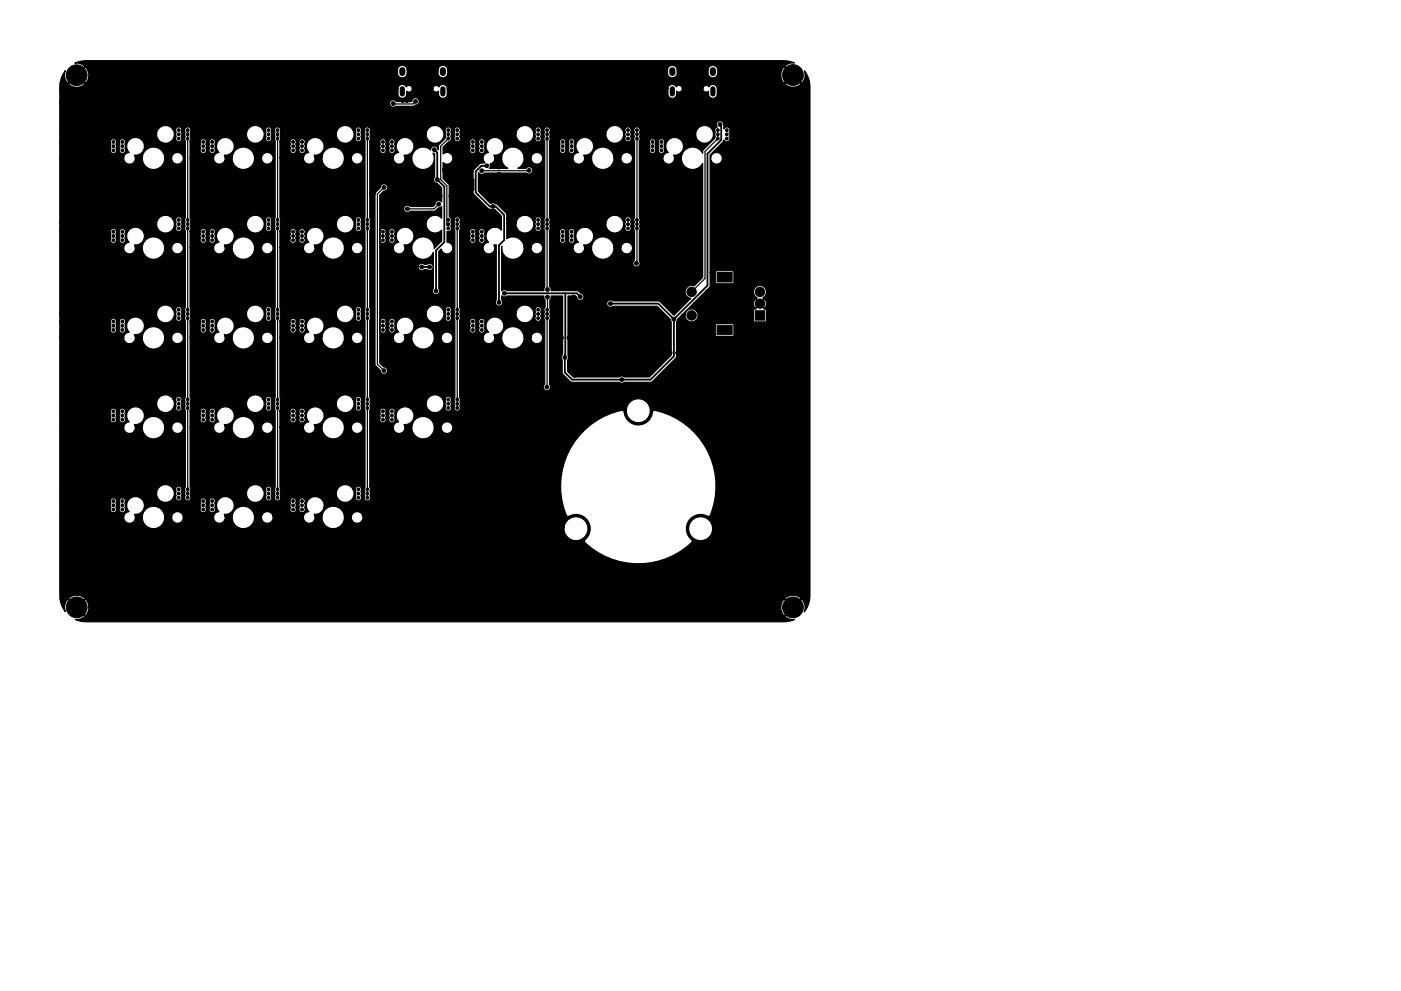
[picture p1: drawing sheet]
<svg xmlns="http://www.w3.org/2000/svg" width="297mm" height="210mm" viewBox="0 0 297 210" stroke-linecap="round" stroke-linejoin="round" font-family="sans-serif">
<g fill="#000" stroke="#000" stroke-width=".21">
<path d="M98 38h2.4v2.3h-2.4zM152 57.8h3.2v2h-3.2zM152 69h3.2v2h-3.2zM160.1 65.9h2v2h-2z"/>
<circle cx="16.3" cy="16" r="2.2"/>
<circle cx="81.7" cy="16.8" r=".4"/>
<circle cx="83.2" cy="16.8" r=".4"/>
<circle cx="138.9" cy="16.8" r=".4"/>
<circle cx="140.5" cy="16.8" r=".4"/>
<circle cx="168.1" cy="15.9" r="2.2"/>
<circle cx="24" cy="31" r=".3"/>
<circle cx="24" cy="30.1" r=".3"/>
<circle cx="24" cy="31.9" r=".3"/>
<circle cx="25.9" cy="31" r=".3"/>
<circle cx="25.9" cy="30.1" r=".3"/>
<circle cx="25.9" cy="31.9" r=".3"/>
<circle cx="37.9" cy="27.6" r=".3"/>
<circle cx="37.9" cy="28.5" r=".3"/>
<circle cx="37.9" cy="29.4" r=".3"/>
<circle cx="39.8" cy="27.6" r=".3"/>
<circle cx="39.8" cy="28.5" r=".3"/>
<circle cx="39.8" cy="29.4" r=".3"/>
<circle cx="43.1" cy="31" r=".3"/>
<circle cx="43.1" cy="30.1" r=".3"/>
<circle cx="43.1" cy="31.9" r=".3"/>
<circle cx="45" cy="31" r=".3"/>
<circle cx="45" cy="30.1" r=".3"/>
<circle cx="45" cy="31.9" r=".3"/>
<circle cx="56.9" cy="27.6" r=".3"/>
<circle cx="56.9" cy="28.5" r=".3"/>
<circle cx="56.9" cy="29.4" r=".3"/>
<circle cx="58.8" cy="27.6" r=".3"/>
<circle cx="58.8" cy="28.5" r=".3"/>
<circle cx="58.8" cy="29.4" r=".3"/>
<circle cx="62.1" cy="31" r=".3"/>
<circle cx="62.1" cy="30.1" r=".3"/>
<circle cx="62.1" cy="31.9" r=".3"/>
<circle cx="64" cy="31" r=".3"/>
<circle cx="64" cy="30.1" r=".3"/>
<circle cx="64" cy="31.9" r=".3"/>
<circle cx="76" cy="27.6" r=".3"/>
<circle cx="76" cy="28.5" r=".3"/>
<circle cx="76" cy="29.4" r=".3"/>
<circle cx="77.9" cy="27.6" r=".3"/>
<circle cx="77.9" cy="28.5" r=".3"/>
<circle cx="77.9" cy="29.4" r=".3"/>
<circle cx="80.7" cy="20.8" r=".4"/>
<circle cx="81.2" cy="31" r=".3"/>
<circle cx="81.2" cy="30.1" r=".3"/>
<circle cx="81.2" cy="31.9" r=".3"/>
<circle cx="81.4" cy="39.8" r=".4"/>
<circle cx="83.1" cy="31" r=".3"/>
<circle cx="83.1" cy="30.1" r=".3"/>
<circle cx="83.1" cy="31.9" r=".3"/>
<circle cx="83.4" cy="22" r=".4"/>
<circle cx="85.4" cy="21.3" r=".4"/>
<circle cx="86.3" cy="21.3" r=".4"/>
<circle cx="88.1" cy="21.5" r=".4"/>
<circle cx="89.6" cy="22" r=".4"/>
<circle cx="92.1" cy="31.7" r=".4"/>
<circle cx="92.7" cy="38.1" r=".4"/>
<circle cx="92.9" cy="21.3" r=".4"/>
<circle cx="93.1" cy="24.5" r=".4"/>
<circle cx="94.2" cy="35.9" r=".4"/>
<circle cx="95" cy="27.6" r=".3"/>
<circle cx="95" cy="28.5" r=".3"/>
<circle cx="95" cy="29.4" r=".3"/>
<circle cx="96.9" cy="27.6" r=".3"/>
<circle cx="96.9" cy="28.5" r=".3"/>
<circle cx="96.9" cy="29.4" r=".3"/>
<circle cx="98.2" cy="39.1" r=".25"/>
<circle cx="98.2" cy="38.1" r=".25"/>
<circle cx="99.2" cy="39.1" r=".25"/>
<circle cx="99.2" cy="38.1" r=".25"/>
<circle cx="100.2" cy="39.1" r=".25"/>
<circle cx="100.2" cy="38.1" r=".25"/>
<circle cx="100.2" cy="31" r=".3"/>
<circle cx="100.2" cy="30.1" r=".3"/>
<circle cx="100.2" cy="31.9" r=".3"/>
<circle cx="101.1" cy="33.4" r=".4"/>
<circle cx="102.1" cy="36.2" r=".4"/>
<circle cx="102.1" cy="31" r=".3"/>
<circle cx="102.1" cy="30.1" r=".3"/>
<circle cx="102.1" cy="31.9" r=".3"/>
<circle cx="103.2" cy="35.2" r=".4"/>
<circle cx="105.8" cy="35.4" r=".4"/>
<circle cx="105.8" cy="37" r=".4"/>
<circle cx="106.6" cy="39.7" r=".4"/>
<circle cx="106.6" cy="38.9" r=".4"/>
<circle cx="112.2" cy="36.2" r=".4"/>
<circle cx="114.1" cy="27.6" r=".3"/>
<circle cx="114.1" cy="28.5" r=".3"/>
<circle cx="114.1" cy="29.4" r=".3"/>
<circle cx="116" cy="27.6" r=".3"/>
<circle cx="116" cy="28.5" r=".3"/>
<circle cx="116" cy="29.4" r=".3"/>
<circle cx="119.3" cy="31" r=".3"/>
<circle cx="119.3" cy="30.1" r=".3"/>
<circle cx="119.3" cy="31.9" r=".3"/>
<circle cx="121.2" cy="31" r=".3"/>
<circle cx="121.2" cy="30.1" r=".3"/>
<circle cx="121.2" cy="31.9" r=".3"/>
<circle cx="133.1" cy="27.6" r=".3"/>
<circle cx="133.1" cy="28.5" r=".3"/>
<circle cx="133.1" cy="29.4" r=".3"/>
<circle cx="135" cy="27.6" r=".3"/>
<circle cx="135" cy="28.5" r=".3"/>
<circle cx="135" cy="29.4" r=".3"/>
<circle cx="138.3" cy="31" r=".3"/>
<circle cx="138.3" cy="30.1" r=".3"/>
<circle cx="138.3" cy="31.9" r=".3"/>
<circle cx="140.2" cy="31" r=".3"/>
<circle cx="140.2" cy="30.1" r=".3"/>
<circle cx="140.2" cy="31.9" r=".3"/>
<circle cx="143.6" cy="21.5" r=".4"/>
<circle cx="146.9" cy="22" r=".4"/>
<circle cx="150.1" cy="21.3" r=".4"/>
<circle cx="152.2" cy="27.6" r=".3"/>
<circle cx="152.2" cy="28.5" r=".3"/>
<circle cx="152.2" cy="29.4" r=".3"/>
<circle cx="152.7" cy="26.4" r=".4"/>
<circle cx="154.1" cy="27.6" r=".3"/>
<circle cx="154.1" cy="28.5" r=".3"/>
<circle cx="154.1" cy="29.4" r=".3"/>
<circle cx="154.3" cy="20.4" r=".4"/>
<circle cx="24" cy="50.1" r=".3"/>
<circle cx="24" cy="49.2" r=".3"/>
<circle cx="24" cy="51" r=".3"/>
<circle cx="25.9" cy="50.1" r=".3"/>
<circle cx="25.9" cy="49.2" r=".3"/>
<circle cx="25.9" cy="51" r=".3"/>
<circle cx="37.9" cy="46.7" r=".3"/>
<circle cx="37.9" cy="47.6" r=".3"/>
<circle cx="37.9" cy="48.5" r=".3"/>
<circle cx="39.8" cy="46.7" r=".3"/>
<circle cx="39.8" cy="47.6" r=".3"/>
<circle cx="39.8" cy="48.5" r=".3"/>
<circle cx="43.1" cy="50.1" r=".3"/>
<circle cx="43.1" cy="49.2" r=".3"/>
<circle cx="43.1" cy="51" r=".3"/>
<circle cx="45" cy="50.1" r=".3"/>
<circle cx="45" cy="49.2" r=".3"/>
<circle cx="45" cy="51" r=".3"/>
<circle cx="56.9" cy="46.7" r=".3"/>
<circle cx="56.9" cy="47.6" r=".3"/>
<circle cx="56.9" cy="48.5" r=".3"/>
<circle cx="58.8" cy="46.7" r=".3"/>
<circle cx="58.8" cy="47.6" r=".3"/>
<circle cx="58.8" cy="48.5" r=".3"/>
<circle cx="62.1" cy="50.1" r=".3"/>
<circle cx="62.1" cy="49.2" r=".3"/>
<circle cx="62.1" cy="51" r=".3"/>
<circle cx="64" cy="50.1" r=".3"/>
<circle cx="64" cy="49.2" r=".3"/>
<circle cx="64" cy="51" r=".3"/>
<circle cx="76" cy="46.7" r=".3"/>
<circle cx="76" cy="47.6" r=".3"/>
<circle cx="76" cy="48.5" r=".3"/>
<circle cx="77.9" cy="46.7" r=".3"/>
<circle cx="77.9" cy="47.6" r=".3"/>
<circle cx="77.9" cy="48.5" r=".3"/>
<circle cx="81.2" cy="50.1" r=".3"/>
<circle cx="81.2" cy="49.2" r=".3"/>
<circle cx="81.2" cy="51" r=".3"/>
<circle cx="83.1" cy="50.1" r=".3"/>
<circle cx="83.1" cy="49.2" r=".3"/>
<circle cx="83.1" cy="51" r=".3"/>
<circle cx="86.4" cy="44.3" r=".4"/>
<circle cx="88.1" cy="41.5" r=".4"/>
<circle cx="89.4" cy="56.6" r=".4"/>
<circle cx="91.1" cy="56.6" r=".4"/>
<circle cx="91.2" cy="45.2" r=".4"/>
<circle cx="93" cy="43.3" r=".4"/>
<circle cx="93.3" cy="41.6" r=".4"/>
<circle cx="95" cy="46.7" r=".3"/>
<circle cx="95" cy="47.6" r=".3"/>
<circle cx="95" cy="48.5" r=".3"/>
<circle cx="95.5" cy="58.3" r=".4"/>
<circle cx="95.6" cy="41.6" r=".4"/>
<circle cx="96.9" cy="46.7" r=".3"/>
<circle cx="96.9" cy="47.6" r=".3"/>
<circle cx="96.9" cy="48.5" r=".3"/>
<circle cx="97.4" cy="45.7" r=".4"/>
<circle cx="98.2" cy="40.1" r=".25"/>
<circle cx="99.2" cy="40.1" r=".25"/>
<circle cx="100.2" cy="40.1" r=".25"/>
<circle cx="100.2" cy="50.1" r=".3"/>
<circle cx="100.2" cy="49.2" r=".3"/>
<circle cx="100.2" cy="51" r=".3"/>
<circle cx="102.1" cy="50.1" r=".3"/>
<circle cx="102.1" cy="49.2" r=".3"/>
<circle cx="102.1" cy="51" r=".3"/>
<circle cx="104.5" cy="43.8" r=".4"/>
<circle cx="104.5" cy="44.8" r=".4"/>
<circle cx="105.9" cy="46.5" r=".4"/>
<circle cx="107.8" cy="46.5" r=".4"/>
<circle cx="114.1" cy="46.7" r=".3"/>
<circle cx="114.1" cy="47.6" r=".3"/>
<circle cx="114.1" cy="48.5" r=".3"/>
<circle cx="116" cy="46.7" r=".3"/>
<circle cx="116" cy="47.6" r=".3"/>
<circle cx="116" cy="48.5" r=".3"/>
<circle cx="119.3" cy="50.1" r=".3"/>
<circle cx="119.3" cy="49.2" r=".3"/>
<circle cx="119.3" cy="51" r=".3"/>
<circle cx="121.2" cy="50.1" r=".3"/>
<circle cx="121.2" cy="49.2" r=".3"/>
<circle cx="121.2" cy="51" r=".3"/>
<circle cx="133.1" cy="46.7" r=".3"/>
<circle cx="133.1" cy="47.6" r=".3"/>
<circle cx="133.1" cy="48.5" r=".3"/>
<circle cx="134.9" cy="55.9" r=".4"/>
<circle cx="135" cy="46.7" r=".3"/>
<circle cx="135" cy="47.6" r=".3"/>
<circle cx="135" cy="48.5" r=".3"/>
<circle cx="24" cy="69.1" r=".3"/>
<circle cx="24" cy="68.2" r=".3"/>
<circle cx="24" cy="70" r=".3"/>
<circle cx="25.9" cy="69.1" r=".3"/>
<circle cx="25.9" cy="68.2" r=".3"/>
<circle cx="25.9" cy="70" r=".3"/>
<circle cx="37.9" cy="65.7" r=".3"/>
<circle cx="37.9" cy="66.6" r=".3"/>
<circle cx="37.9" cy="67.5" r=".3"/>
<circle cx="39.8" cy="65.7" r=".3"/>
<circle cx="39.8" cy="66.6" r=".3"/>
<circle cx="39.8" cy="67.5" r=".3"/>
<circle cx="43.1" cy="69.1" r=".3"/>
<circle cx="43.1" cy="68.2" r=".3"/>
<circle cx="43.1" cy="70" r=".3"/>
<circle cx="45" cy="69.1" r=".3"/>
<circle cx="45" cy="68.2" r=".3"/>
<circle cx="45" cy="70" r=".3"/>
<circle cx="56.9" cy="65.7" r=".3"/>
<circle cx="56.9" cy="66.6" r=".3"/>
<circle cx="56.9" cy="67.5" r=".3"/>
<circle cx="58.8" cy="65.7" r=".3"/>
<circle cx="58.8" cy="66.6" r=".3"/>
<circle cx="58.8" cy="67.5" r=".3"/>
<circle cx="62.1" cy="69.1" r=".3"/>
<circle cx="62.1" cy="68.2" r=".3"/>
<circle cx="62.1" cy="70" r=".3"/>
<circle cx="64" cy="69.1" r=".3"/>
<circle cx="64" cy="68.2" r=".3"/>
<circle cx="64" cy="70" r=".3"/>
<circle cx="76" cy="65.7" r=".3"/>
<circle cx="76" cy="66.6" r=".3"/>
<circle cx="76" cy="67.5" r=".3"/>
<circle cx="77.9" cy="65.7" r=".3"/>
<circle cx="77.9" cy="66.6" r=".3"/>
<circle cx="77.9" cy="67.5" r=".3"/>
<circle cx="81.2" cy="69.1" r=".3"/>
<circle cx="81.2" cy="68.2" r=".3"/>
<circle cx="81.2" cy="70" r=".3"/>
<circle cx="81.4" cy="78.6" r=".4"/>
<circle cx="83.1" cy="69.1" r=".3"/>
<circle cx="83.1" cy="68.2" r=".3"/>
<circle cx="83.1" cy="70" r=".3"/>
<circle cx="92.5" cy="61.7" r=".4"/>
<circle cx="95" cy="65.7" r=".3"/>
<circle cx="95" cy="66.6" r=".3"/>
<circle cx="95" cy="67.5" r=".3"/>
<circle cx="96.9" cy="65.7" r=".3"/>
<circle cx="96.9" cy="66.6" r=".3"/>
<circle cx="96.9" cy="67.5" r=".3"/>
<circle cx="98.4" cy="62.2" r=".4"/>
<circle cx="100.2" cy="69.1" r=".3"/>
<circle cx="100.2" cy="68.2" r=".3"/>
<circle cx="100.2" cy="70" r=".3"/>
<circle cx="102.1" cy="69.1" r=".3"/>
<circle cx="102.1" cy="68.2" r=".3"/>
<circle cx="102.1" cy="70" r=".3"/>
<circle cx="105.8" cy="64.2" r=".4"/>
<circle cx="106.9" cy="62.2" r=".4"/>
<circle cx="108.3" cy="63.4" r=".4"/>
<circle cx="108.3" cy="61.1" r=".4"/>
<circle cx="114.1" cy="65.7" r=".3"/>
<circle cx="114.1" cy="66.6" r=".3"/>
<circle cx="114.1" cy="67.5" r=".3"/>
<circle cx="116" cy="65.7" r=".3"/>
<circle cx="116" cy="66.6" r=".3"/>
<circle cx="116" cy="67.5" r=".3"/>
<circle cx="116.1" cy="61.4" r=".4"/>
<circle cx="116.1" cy="63" r=".4"/>
<circle cx="119.1" cy="71.7" r=".4"/>
<circle cx="119.8" cy="75.8" r=".4"/>
<circle cx="120.6" cy="71.7" r=".4"/>
<circle cx="121" cy="78.3" r=".4"/>
<circle cx="121.6" cy="63" r=".4"/>
<circle cx="121.9" cy="79.6" r=".4"/>
<circle cx="123" cy="63" r=".4"/>
<circle cx="129.4" cy="64.4" r=".4"/>
<circle cx="131.4" cy="62.1" r=".4"/>
<circle cx="134.6" cy="79.4" r=".4"/>
<circle cx="136.6" cy="71.9" r=".4"/>
<circle cx="139.2" cy="69.2" r=".4"/>
<circle cx="140.4" cy="76" r=".4"/>
<circle cx="140.6" cy="74.2" r=".4"/>
<circle cx="141" cy="69.5" r=".4"/>
<circle cx="142.1" cy="74.9" r=".4"/>
<circle cx="142.9" cy="67.7" r=".4"/>
<circle cx="143.7" cy="74.9" r=".4"/>
<circle cx="146.6" cy="66.9" r="1"/>
<circle cx="146.6" cy="61.9" r="1"/>
<circle cx="161.1" cy="61.9" r="1"/>
<circle cx="161.1" cy="64.4" r="1"/>
<circle cx="24" cy="88.2" r=".3"/>
<circle cx="24" cy="87.3" r=".3"/>
<circle cx="24" cy="89.1" r=".3"/>
<circle cx="25.9" cy="88.2" r=".3"/>
<circle cx="25.9" cy="87.3" r=".3"/>
<circle cx="25.9" cy="89.1" r=".3"/>
<circle cx="37.9" cy="84.8" r=".3"/>
<circle cx="37.9" cy="85.7" r=".3"/>
<circle cx="37.9" cy="86.6" r=".3"/>
<circle cx="39.8" cy="84.8" r=".3"/>
<circle cx="39.8" cy="85.7" r=".3"/>
<circle cx="39.8" cy="86.6" r=".3"/>
<circle cx="43.1" cy="88.2" r=".3"/>
<circle cx="43.1" cy="87.3" r=".3"/>
<circle cx="43.1" cy="89.1" r=".3"/>
<circle cx="45" cy="88.2" r=".3"/>
<circle cx="45" cy="87.3" r=".3"/>
<circle cx="45" cy="89.1" r=".3"/>
<circle cx="56.9" cy="84.8" r=".3"/>
<circle cx="56.9" cy="85.7" r=".3"/>
<circle cx="56.9" cy="86.6" r=".3"/>
<circle cx="58.8" cy="84.8" r=".3"/>
<circle cx="58.8" cy="85.7" r=".3"/>
<circle cx="58.8" cy="86.6" r=".3"/>
<circle cx="62.1" cy="88.2" r=".3"/>
<circle cx="62.1" cy="87.3" r=".3"/>
<circle cx="62.1" cy="89.1" r=".3"/>
<circle cx="64" cy="88.2" r=".3"/>
<circle cx="64" cy="87.3" r=".3"/>
<circle cx="64" cy="89.1" r=".3"/>
<circle cx="76" cy="84.8" r=".3"/>
<circle cx="76" cy="85.7" r=".3"/>
<circle cx="76" cy="86.6" r=".3"/>
<circle cx="77.9" cy="84.8" r=".3"/>
<circle cx="77.9" cy="85.7" r=".3"/>
<circle cx="77.9" cy="86.6" r=".3"/>
<circle cx="81.2" cy="88.2" r=".3"/>
<circle cx="81.2" cy="87.3" r=".3"/>
<circle cx="81.2" cy="89.1" r=".3"/>
<circle cx="83.1" cy="88.2" r=".3"/>
<circle cx="83.1" cy="87.3" r=".3"/>
<circle cx="83.1" cy="89.1" r=".3"/>
<circle cx="95" cy="84.8" r=".3"/>
<circle cx="95" cy="85.7" r=".3"/>
<circle cx="95" cy="86.6" r=".3"/>
<circle cx="96.9" cy="84.8" r=".3"/>
<circle cx="96.9" cy="85.7" r=".3"/>
<circle cx="96.9" cy="86.6" r=".3"/>
<circle cx="116" cy="82.1" r=".4"/>
<circle cx="131.8" cy="80.5" r=".4"/>
<circle cx="24" cy="107.2" r=".3"/>
<circle cx="24" cy="106.3" r=".3"/>
<circle cx="24" cy="108.1" r=".3"/>
<circle cx="25.9" cy="107.2" r=".3"/>
<circle cx="25.9" cy="106.3" r=".3"/>
<circle cx="25.9" cy="108.1" r=".3"/>
<circle cx="37.9" cy="103.8" r=".3"/>
<circle cx="37.9" cy="104.7" r=".3"/>
<circle cx="37.9" cy="105.6" r=".3"/>
<circle cx="39.8" cy="103.8" r=".3"/>
<circle cx="39.8" cy="104.7" r=".3"/>
<circle cx="39.8" cy="105.6" r=".3"/>
<circle cx="43.1" cy="107.2" r=".3"/>
<circle cx="43.1" cy="106.3" r=".3"/>
<circle cx="43.1" cy="108.1" r=".3"/>
<circle cx="45" cy="107.2" r=".3"/>
<circle cx="45" cy="106.3" r=".3"/>
<circle cx="45" cy="108.1" r=".3"/>
<circle cx="56.9" cy="103.8" r=".3"/>
<circle cx="56.9" cy="104.7" r=".3"/>
<circle cx="56.9" cy="105.6" r=".3"/>
<circle cx="58.8" cy="103.8" r=".3"/>
<circle cx="58.8" cy="104.7" r=".3"/>
<circle cx="58.8" cy="105.6" r=".3"/>
<circle cx="62.1" cy="107.2" r=".3"/>
<circle cx="62.1" cy="106.3" r=".3"/>
<circle cx="62.1" cy="108.1" r=".3"/>
<circle cx="64" cy="107.2" r=".3"/>
<circle cx="64" cy="106.3" r=".3"/>
<circle cx="64" cy="108.1" r=".3"/>
<circle cx="76" cy="103.8" r=".3"/>
<circle cx="76" cy="104.7" r=".3"/>
<circle cx="76" cy="105.6" r=".3"/>
<circle cx="77.9" cy="103.8" r=".3"/>
<circle cx="77.9" cy="104.7" r=".3"/>
<circle cx="77.9" cy="105.6" r=".3"/>
<circle cx="16.3" cy="128.9" r="2.2"/>
<circle cx="168.1" cy="128.9" r="2.2"/>
</g>
<path d="M85.3 18.8v1.1M93.9 18.8v1.1M142.5 18.8v1.1M151.1 18.8v1.1" fill="none" stroke="#000" stroke-width="1.1"/>
<path d="M85.3 14.9v.6M93.9 14.9v.6M142.5 14.9v.6M151.1 14.9v.6" fill="none" stroke="#000" stroke-width="1.3"/>
<g fill="none" stroke="#000" stroke-width=".25">
<path d="M39.8 27.6v78M58.8 27.6v78M77.9 27.6v78M81.4 39.8l-1.4 1.4v36l1.4 1.4M88.1 21.5l-.5 .6-4.2-.1M95 27.6v1.8l-1.6 1.6v7.1l1.3 1.3v8.3l.3 .3v.5M112.2 36.2h-10.1M116 27.6l.1 33.8M135 27.5l-.1 28.4M152.2 27.6v1.8l-2.7 2.7v27l-2.9 2.8M93 43.3l-1 1h-5.6M96.9 46.7v39.9"/>
<path d="M116.1 63l-.1 19.1M116 82.1h.1"/>
</g>
<path d="M92.1 31.7l.6 .7v5.7l1.5 1.5v11.8l-1.7 1.7v8.6M103.2 35.2h-1.1l-1.2 1.2v4.4l2.9 3h1.3l1.8 1.8v5.3l-1.1 1.1v12.2M152.7 26.4l.2 .3v3l-2.9 2.9v28l-7.1 7.1M89.4 56.6h1.7M106.9 62.2h15.4l.7 .8M119.8 62.2v16.8l1.5 1.5h16.6l5-4.9v-7.9M129.4 64.4h10.2l3.3 3.3" fill="none" stroke="#000" stroke-width=".38"/>
<path d="M13.9 15a2.32 2.32 0 0 0 .6 2.7l1.8-1.7 1.7 1.7h148.4l.2 .3a2.39 2.39 0 0 0 3.3-.3l-1.8-1.8-1.7 1.8h-148.3l.2-.2a2.54 2.54 0 0 0 .3-2.7h65.7v.7a1.03 1.03 0 0 0 1 1 1.03 1.03 0 0 0 1-1v-.7h6.6v.9a1.03 1.03 0 0 0 1.1 .8 1.03 1.03 0 0 0 .9-1v-.7h46.6v.9a1.03 1.03 0 0 0 1.1 .8 1.03 1.03 0 0 0 1-1v-.7h6.5v.9a1.03 1.03 0 0 0 1 .8 1.03 1.03 0 0 0 1-.7h13.4l.1 .5a1.74 1.74 0 0 0 .8 1.4l1.7-1.8-1.7-1.7a2.02 2.02 0 0 0-.9 1.6h-13.4l.1-1a1.03 1.03 0 0 0-1.1-.9 1.03 1.03 0 0 0-1 .9h-6.5v-.1a1.03 1.03 0 0 0-1.1-.8 1.03 1.03 0 0 0-1 .9h-46.6v-.1a1.03 1.03 0 0 0-1.1-.8 1.03 1.03 0 0 0-.9 .9h-6.6v-.1a1.03 1.03 0 0 0-1.1-.8 1.03 1.03 0 0 0-.9 .9h-65.7l-.6-.6-1.8 1.7 1.8-1.7a2.12 2.12 0 0 0-2.1-.8l.9-.3 1.4-.2h148l.9 .1 1.3 .4h-.7a1.74 1.74 0 0 0-1.3 .8l3.5 3.5 .3-.3a2.59 2.59 0 0 0 .4-2.4 5.3 5.3 0 0 1 1.1 3.4l-.1 108.9a5.4 5.4 0 0 1-1.1 2.5 2.32 2.32 0 0 0-.6-2.7l-3.5 3.5 .2 .4a2.56 2.56 0 0 0 1.9 .4l-.9 .3-1.4 .2h-148l-.9-.1-1.3-.4h.7a1.74 1.74 0 0 0 1.3-.8l-1.7-1.7 1.7 1.7a2.03 2.03 0 0 0 .8-1.8h146.7l.1 .5a1.74 1.74 0 0 0 .8 1.3l1.7-1.7-1.7-1.8a2.02 2.02 0 0 0-.9 1.7h-146.7v-.3a1.74 1.74 0 0 0-.8-1.4l-1.7 1.8-1.8-1.8-.3 .2a2.59 2.59 0 0 0-.4 2.4 5.1 5.1 0 0 1-1.1-2.6h1.8l1.8 1.8 1.7-1.8h148.4l1.7 1.8 1.8-1.8a2.3 2.3 0 0 0-3.5 0h-148.4l-.2-.3a2.39 2.39 0 0 0-3.3 .3h-1.8v-.2v-17.2h13.5v.2a1.23 1.23 0 0 0 1.4 1.1 1.23 1.23 0 0 0 1.1-1.4h1.5v.4a2.38 2.38 0 0 0 2.5 2.2 2.38 2.38 0 0 0 2.2-2.5h1.5v.2a1.23 1.23 0 0 0 1.3 1.1 1.23 1.23 0 0 0 1.2-1.3h6.4v.2a1.23 1.23 0 0 0 1.4 1.1 1.23 1.23 0 0 0 1-1.4h1.5v.4a2.38 2.38 0 0 0 2.6 2.2 2.38 2.38 0 0 0 2.2-2.5h1.4v.2a1.23 1.23 0 0 0 1.4 1.1 1.23 1.23 0 0 0 1.1-1.3h6.4v.2a1.23 1.23 0 0 0 1.4 1.1 1.23 1.23 0 0 0 1.1-1.4h1.5v.4a2.37 2.37 0 0 0 3.4 1.9h47.9v.5a2.55 2.55 0 0 0 3.9 1.9 2.55 2.55 0 0 0 0-4.3 2.55 2.55 0 0 0-3.9 1.9h-47.8a2.35 2.35 0 0 0 1.2-2.2h1.5v.2a1.23 1.23 0 0 0 1.9 .9 1.23 1.23 0 0 0 0-2.1 1.23 1.23 0 0 0-1.9 1h-1.5v-.1a2.38 2.38 0 0 0-2.4-2.2 2.38 2.38 0 0 0-2.3 2.2h-1.5l-.2-.5a1.88 1.88 0 0 0 2.1-2.2 1.88 1.88 0 0 0-2.7-1.3 1.88 1.88 0 0 0-.5 3 1.22 1.22 0 0 0-1.2 1.1h-6.4v-.3a1.23 1.23 0 0 0-1.3-.8 1.23 1.23 0 0 0-1.2 1.1h-1.4v-.1a2.38 2.38 0 0 0-2.4-2.2 2.38 2.38 0 0 0-2.4 2.2h-1.5l-.2-.5a1.88 1.88 0 0 0 2.1-2.2 1.88 1.88 0 0 0-2.7-1.3 1.88 1.88 0 0 0-.5 3 1.22 1.22 0 0 0-1.1 1.1h-6.4l-.1-.3a1.23 1.23 0 0 0-1.3-.8 1.23 1.23 0 0 0-1.1 1.1h-1.5v-.1a2.38 2.38 0 0 0-2.4-2.2 2.38 2.38 0 0 0-2.3 2.2h-1.5l-.2-.5a1.88 1.88 0 0 0 2.1-2.2 1.88 1.88 0 0 0-2.7-1.3 1.88 1.88 0 0 0-.5 3 1.22 1.22 0 0 0-1.2 1.1h-13.5v-3.5h10.7v.2a.52 .52 0 0 1 0 .7l.1 .5a.69 .69 0 0 0 .1 1 .69 .69 0 0 0 .9 0 .69 .69 0 0 0 .1-1 .68 .68 0 0 0 0-.8l.1-.6h.6l.1 .6a.68 .68 0 0 0 0 .9 .69 .69 0 0 0 .1 .9 .69 .69 0 0 0 .9 0 .69 .69 0 0 0 .1-1 .68 .68 0 0 0 0-.8 .68 .68 0 0 0-.3-1.1 .68 .68 0 0 0-.9 .5h-.6v-.1a.68 .68 0 0 0-.7-.5 .68 .68 0 0 0-.6 .6h-10.7v-1.7h20.5v.4a1.88 1.88 0 0 0 2.5 1.6 1.88 1.88 0 0 0 1-2.8h.5v.2a.52 .52 0 0 1 0 .7l.2 .5a.69 .69 0 0 0 0 1 .69 .69 0 0 0 1 0 .69 .69 0 0 0 0-1 .68 .68 0 0 0 0-.8 .68 .68 0 0 0-.2-1.1 .68 .68 0 0 0-1 .5h-.5l-.2-.2a1.89 1.89 0 0 0-2-.6 1.89 1.89 0 0 0-1.3 1.6h-20.5v-13.9h13.5v.3a1.23 1.23 0 0 0 1.4 1.1 1.23 1.23 0 0 0 1.1-1.5h1.5v.5a2.38 2.38 0 0 0 2.5 2.1 2.38 2.38 0 0 0 2.2-2.5h1.5v.3a1.23 1.23 0 0 0 1.9 .9 1.23 1.23 0 0 0 0-2.1 1.23 1.23 0 0 0-1.9 .9h-1.5v-.1a2.38 2.38 0 0 0-2.4-2.1 2.38 2.38 0 0 0-2.3 2.1h-1.5l-.2-.4a1.88 1.88 0 0 0 2.1-2.2 1.88 1.88 0 0 0-2.7-1.4 1.88 1.88 0 0 0-.5 3 1.22 1.22 0 0 0-1.2 1.1h-13.5v-3.4h10.7v.1a.52 .52 0 0 1 0 .8l.1 .5a.69 .69 0 0 0 .1 .9 .69 .69 0 0 0 .9 0 .69 .69 0 0 0 .1-.9 .68 .68 0 0 0 0-.9l.1-.5h.6l.1 .5a.68 .68 0 0 0 0 .9 .69 .69 0 0 0 .1 1 .69 .69 0 0 0 .9-.1 .69 .69 0 0 0 .1-.9 .68 .68 0 0 0 0-.9 .68 .68 0 0 0-.3-1.1 .68 .68 0 0 0-.9 .6h-.6v-.1a.68 .68 0 0 0-.7-.5 .68 .68 0 0 0-.6 .6h-10.7v-1.7h20.5v.3a1.88 1.88 0 0 0 2.5 1.6 1.88 1.88 0 0 0 1-2.7h.5v.1a.52 .52 0 0 1 0 .8l.2 .5a.69 .69 0 0 0 0 .9 .69 .69 0 0 0 1 0 .69 .69 0 0 0 0-.9 .68 .68 0 0 0 0-.9 .68 .68 0 0 0-.2-1.1 .68 .68 0 0 0-1 .6h-.5l-.2-.2a1.89 1.89 0 0 0-2-.6 1.89 1.89 0 0 0-1.3 1.6h-20.5v-13.9h13.5v.2a1.23 1.23 0 0 0 1.4 1.1 1.23 1.23 0 0 0 1.1-1.4h1.5v.4a2.38 2.38 0 0 0 2.5 2.2 2.38 2.38 0 0 0 2.2-2.5h1.5v.2a1.23 1.23 0 0 0 1.9 .9 1.23 1.23 0 0 0 0-2.1 1.23 1.23 0 0 0-1.9 1h-1.5v-.1a2.38 2.38 0 0 0-2.4-2.2 2.38 2.38 0 0 0-2.3 2.2h-1.5l-.2-.5a1.88 1.88 0 0 0 2.1-2.2 1.88 1.88 0 0 0-2.7-1.3 1.88 1.88 0 0 0-.5 3 1.22 1.22 0 0 0-1.2 1.1h-13.5v-3.5h10.7v.2a.52 .52 0 0 1 0 .7l.1 .5a.69 .69 0 0 0 .1 1 .69 .69 0 0 0 .9 0 .69 .69 0 0 0 .1-1 .68 .68 0 0 0 0-.8l.1-.6h.6l.1 .6a.68 .68 0 0 0 0 .9 .69 .69 0 0 0 .1 .9 .69 .69 0 0 0 .9 0 .69 .69 0 0 0 .1-1 .68 .68 0 0 0 0-.8 .68 .68 0 0 0-.3-1.1 .68 .68 0 0 0-.9 .5h-.6v-.1a.68 .68 0 0 0-.7-.5 .68 .68 0 0 0-.6 .6h-10.7v-1.7h20.5v.4a1.88 1.88 0 0 0 2.5 1.6 1.88 1.88 0 0 0 1-2.8h.5v.2a.52 .52 0 0 1 0 .7l.2 .5a.69 .69 0 0 0 0 1 .69 .69 0 0 0 1 0 .69 .69 0 0 0 0-1 .68 .68 0 0 0 0-.8 .68 .68 0 0 0-.2-1.1 .68 .68 0 0 0-1 .5h-.5l-.2-.2a1.89 1.89 0 0 0-2-.6 1.89 1.89 0 0 0-1.3 1.6h-20.5v-13.9h13.5v.3a1.23 1.23 0 0 0 1.4 1.1 1.23 1.23 0 0 0 1.1-1.5h1.5v.5a2.38 2.38 0 0 0 2.5 2.1 2.38 2.38 0 0 0 2.2-2.5h1.5v.3a1.23 1.23 0 0 0 1.9 .9 1.23 1.23 0 0 0 0-2.1 1.23 1.23 0 0 0-1.9 .9h-1.5v-.1a2.38 2.38 0 0 0-2.4-2.1 2.38 2.38 0 0 0-2.3 2.1h-1.5l-.2-.4a1.88 1.88 0 0 0 2.1-2.2 1.88 1.88 0 0 0-2.7-1.4 1.88 1.88 0 0 0-.5 3 1.22 1.22 0 0 0-1.2 1.1h-13.5v-3.4h10.7v.1a.52 .52 0 0 1 0 .8l.1 .5a.69 .69 0 0 0 .1 .9 .69 .69 0 0 0 .9 0 .69 .69 0 0 0 .1-.9 .68 .68 0 0 0 0-.9l.1-.5h.6l.1 .5a.68 .68 0 0 0 0 .9 .69 .69 0 0 0 .1 1 .69 .69 0 0 0 .9-.1 .69 .69 0 0 0 .1-.9 .68 .68 0 0 0 0-.9 .68 .68 0 0 0-.3-1.1 .68 .68 0 0 0-.9 .6h-.6v-.1a.68 .68 0 0 0-.7-.5 .68 .68 0 0 0-.6 .6h-10.7v-1.7h20.5v.3a1.88 1.88 0 0 0 2.5 1.6 1.88 1.88 0 0 0 1-2.7h.5v.1a.52 .52 0 0 1 0 .8l.2 .5a.69 .69 0 0 0 0 .9 .69 .69 0 0 0 1 0 .69 .69 0 0 0 0-.9 .68 .68 0 0 0 0-.9 .68 .68 0 0 0-.2-1.1 .68 .68 0 0 0-1 .6h-.5l-.2-.2a1.89 1.89 0 0 0-2-.6 1.89 1.89 0 0 0-1.3 1.6h-20.5v-13.9h13.5v.2a1.23 1.23 0 0 0 1.4 1.1 1.23 1.23 0 0 0 1.1-1.4h1.5v.4a2.38 2.38 0 0 0 2.5 2.2 2.38 2.38 0 0 0 2.2-2.5h1.5v.2a1.23 1.23 0 0 0 1.9 .9 1.23 1.23 0 0 0 0-2.1 1.23 1.23 0 0 0-1.9 1h-1.5v-.1a2.38 2.38 0 0 0-2.4-2.2 2.38 2.38 0 0 0-2.3 2.2h-1.5l-.2-.5a1.88 1.88 0 0 0 2.1-2.2 1.88 1.88 0 0 0-2.7-1.3 1.88 1.88 0 0 0-.5 3 1.22 1.22 0 0 0-1.2 1.1h-13.5v-3.5h10.7v.2a.52 .52 0 0 1 0 .7l.1 .5a.69 .69 0 0 0 .1 1 .69 .69 0 0 0 .9 0 .69 .69 0 0 0 .1-1 .68 .68 0 0 0 0-.8l.1-.6h.6l.1 .6a.68 .68 0 0 0 0 .9 .69 .69 0 0 0 .1 .9 .69 .69 0 0 0 .9 0 .69 .69 0 0 0 .1-1 .68 .68 0 0 0 0-.8 .68 .68 0 0 0-.3-1.1 .68 .68 0 0 0-.9 .5h-.6v-.1a.68 .68 0 0 0-.7-.5 .68 .68 0 0 0-.6 .6h-10.7v-1.7h20.5v.4a1.88 1.88 0 0 0 2.5 1.6 1.88 1.88 0 0 0 1-2.8h.5v.2a.52 .52 0 0 1 0 .7l.2 .5a.69 .69 0 0 0 0 1 .69 .69 0 0 0 1 0 .69 .69 0 0 0 0-1 .68 .68 0 0 0 0-.8l.2-.6h.5l.2 .6a.68 .68 0 0 0 0 .9 .67 .67 0 0 0 0 .9v16.3a.68 .68 0 0 0 0 .9 .73 .73 0 0 0 0 .9 .67 .67 0 0 0 0 .9v16.4a.68 .68 0 0 0 0 .9 .73 .73 0 0 0 0 .9 .67 .67 0 0 0 0 .9v16.3a.68 .68 0 0 0 0 .9 .73 .73 0 0 0 0 .9 .67 .67 0 0 0 0 .9v16.4a.68 .68 0 0 0 0 .9 .73 .73 0 0 0 0 .9 .68 .68 0 0 0-.1 .8 .68 .68 0 0 0 .8 .2h2.4v.2a.52 .52 0 0 1 0 .7l.2 .5a.69 .69 0 0 0 0 1 .69 .69 0 0 0 1 0 .69 .69 0 0 0 0-1 .68 .68 0 0 0 0-.8l.2-.6h.5l.2 .6a.68 .68 0 0 0 0 .9 .69 .69 0 0 0 0 .9 .69 .69 0 0 0 1 0 .69 .69 0 0 0 0-1 .68 .68 0 0 0 0-.8 .68 .68 0 0 0-.2-1.1 .68 .68 0 0 0-1 .5h-.5l-.1-.1a.68 .68 0 0 0-.7-.5 .68 .68 0 0 0-.6 .6h-2.3a.72 .72 0 0 0 .2-1.1l.1-.6h11.9a1.88 1.88 0 0 0 2.2 2 1.88 1.88 0 0 0 1.2-2.8h.6v.2a.52 .52 0 0 1 0 .7l.1 .5a.69 .69 0 0 0 .1 1 .69 .69 0 0 0 .9 0 .69 .69 0 0 0 .1-1 .68 .68 0 0 0 0-.8 .68 .68 0 0 0-.3-1.1 .68 .68 0 0 0-.9 .5h-.6l-.1-.2a1.89 1.89 0 0 0-2-.6 1.89 1.89 0 0 0-1.3 1.6h-11.9l-.1-.3a.68 .68 0 0 0 0-.8v-12.8h5a1.23 1.23 0 0 0 1.3 1.4 1.23 1.23 0 0 0 1.1-1.5h1.5v.5a2.38 2.38 0 0 0 2.6 2.1 2.38 2.38 0 0 0 2.2-2.5h1.4v.3a1.23 1.23 0 0 0 1.9 .9 1.23 1.23 0 0 0 0-2.1 1.23 1.23 0 0 0-1.9 .9h-1.4v-.1a2.38 2.38 0 0 0-2.4-2.1 2.38 2.38 0 0 0-2.4 2.1h-1.5l-.2-.4a1.88 1.88 0 0 0 2.1-2.2 1.88 1.88 0 0 0-2.7-1.4 1.88 1.88 0 0 0-.5 3 1.22 1.22 0 0 0-1.1 1.1h-5v-3.4h2.1v.1a.52 .52 0 0 1 0 .8l.2 .5a.69 .69 0 0 0 0 .9 .69 .69 0 0 0 1 0 .69 .69 0 0 0 0-.9 .68 .68 0 0 0 0-.9l.2-.5h.5l.2 .5a.68 .68 0 0 0 0 .9 .69 .69 0 0 0 0 1 .69 .69 0 0 0 1-.1 .69 .69 0 0 0 0-.9 .68 .68 0 0 0 0-.9 .68 .68 0 0 0-.2-1.1 .68 .68 0 0 0-1 .6h-.5l-.1-.1a.68 .68 0 0 0-.7-.5 .68 .68 0 0 0-.6 .6h-2.1v-.2a.73 .73 0 0 0 0-.9l.1-.6h11.9a1.88 1.88 0 0 0 2.2 2 1.88 1.88 0 0 0 1.2-2.8h.6v.1a.52 .52 0 0 1 0 .8l.1 .5a.69 .69 0 0 0 .1 .9 .69 .69 0 0 0 .9 0 .69 .69 0 0 0 .1-.9 .68 .68 0 0 0 0-.9 .68 .68 0 0 0-.3-1.1 .68 .68 0 0 0-.9 .6h-.6l-.1-.2a1.89 1.89 0 0 0-2-.6 1.89 1.89 0 0 0-1.3 1.6h-11.9l-.1-.3a.68 .68 0 0 0 0-.9v-12.7h5a1.23 1.23 0 0 0 1.3 1.3 1.23 1.23 0 0 0 1.1-1.4h1.5v.4a2.38 2.38 0 0 0 2.6 2.2 2.38 2.38 0 0 0 2.2-2.5h1.4v.2a1.23 1.23 0 0 0 1.9 .9 1.23 1.23 0 0 0 0-2.1 1.23 1.23 0 0 0-1.9 1h-1.4v-.1a2.38 2.38 0 0 0-2.4-2.2 2.38 2.38 0 0 0-2.4 2.2h-1.5l-.2-.5a1.88 1.88 0 0 0 2.1-2.2 1.88 1.88 0 0 0-2.7-1.3 1.88 1.88 0 0 0-.5 3 1.22 1.22 0 0 0-1.1 1.1h-5v-3.5h2.1v.2a.52 .52 0 0 1 0 .7l.2 .5a.69 .69 0 0 0 0 1 .69 .69 0 0 0 1 0 .69 .69 0 0 0 0-1 .68 .68 0 0 0 0-.8l.2-.6h.5l.2 .6a.68 .68 0 0 0 0 .9 .69 .69 0 0 0 0 .9 .69 .69 0 0 0 1 0 .69 .69 0 0 0 0-1 .68 .68 0 0 0 0-.8 .68 .68 0 0 0-.2-1.1 .68 .68 0 0 0-1 .5h-.5l-.1-.1a.68 .68 0 0 0-.7-.5 .68 .68 0 0 0-.6 .6h-2.1v-.1a.73 .73 0 0 0 0-1l.1-.6h11.9a1.88 1.88 0 0 0 2.2 2 1.88 1.88 0 0 0 1.2-2.8h.6v.2a.52 .52 0 0 1 0 .7l.1 .5a.69 .69 0 0 0 .1 1 .69 .69 0 0 0 .9 0 .69 .69 0 0 0 .1-1 .68 .68 0 0 0 0-.8 .68 .68 0 0 0-.3-1.1 .68 .68 0 0 0-.9 .5h-.6l-.1-.2a1.89 1.89 0 0 0-2-.6 1.89 1.89 0 0 0-1.3 1.6h-11.9l-.1-.3a.68 .68 0 0 0 0-.8v-12.8h5a1.23 1.23 0 0 0 1.3 1.4 1.23 1.23 0 0 0 1.1-1.5h1.5v.5a2.38 2.38 0 0 0 2.6 2.1 2.38 2.38 0 0 0 2.2-2.5h1.4v.3a1.23 1.23 0 0 0 1.9 .9 1.23 1.23 0 0 0 0-2.1 1.23 1.23 0 0 0-1.9 .9h-1.4v-.1a2.38 2.38 0 0 0-2.4-2.1 2.38 2.38 0 0 0-2.4 2.1h-1.5l-.2-.4a1.88 1.88 0 0 0 2.1-2.2 1.88 1.88 0 0 0-2.7-1.4 1.88 1.88 0 0 0-.5 3 1.22 1.22 0 0 0-1.1 1.1h-5v-3.4h2.1v.1a.52 .52 0 0 1 0 .8l.2 .5a.69 .69 0 0 0 0 .9 .69 .69 0 0 0 1 0 .69 .69 0 0 0 0-.9 .68 .68 0 0 0 0-.9l.2-.5h.5l.2 .5a.68 .68 0 0 0 0 .9 .69 .69 0 0 0 0 1 .69 .69 0 0 0 1-.1 .69 .69 0 0 0 0-.9 .68 .68 0 0 0 0-.9 .68 .68 0 0 0-.2-1.1 .68 .68 0 0 0-1 .6h-.5l-.1-.1a.68 .68 0 0 0-.7-.5 .68 .68 0 0 0-.6 .6h-2.1v-.2a.73 .73 0 0 0 0-.9l.1-.6h11.9a1.88 1.88 0 0 0 2.2 2 1.88 1.88 0 0 0 1.2-2.8h.6v.1a.52 .52 0 0 1 0 .8l.1 .5a.69 .69 0 0 0 .1 .9 .69 .69 0 0 0 .9 0 .69 .69 0 0 0 .1-.9 .68 .68 0 0 0 0-.9 .68 .68 0 0 0-.3-1.1 .68 .68 0 0 0-.9 .6h-.6l-.1-.2a1.89 1.89 0 0 0-2-.6 1.89 1.89 0 0 0-1.3 1.6h-11.9l-.1-.3a.68 .68 0 0 0 0-.9v-12.7h5a1.23 1.23 0 0 0 1.3 1.3 1.23 1.23 0 0 0 1.1-1.4h1.5v.4a2.38 2.38 0 0 0 2.6 2.2 2.38 2.38 0 0 0 2.2-2.5h1.4v.2a1.23 1.23 0 0 0 1.9 .9 1.23 1.23 0 0 0 0-2.1 1.23 1.23 0 0 0-1.9 1h-1.4v-.1a2.38 2.38 0 0 0-2.4-2.2 2.38 2.38 0 0 0-2.4 2.2h-1.5l-.2-.5a1.88 1.88 0 0 0 2.1-2.2 1.88 1.88 0 0 0-2.7-1.3 1.88 1.88 0 0 0-.5 3 1.22 1.22 0 0 0-1.1 1.1h-5v-3.5h2.1v.2a.52 .52 0 0 1 0 .7l.2 .5a.69 .69 0 0 0 0 1 .69 .69 0 0 0 1 0 .69 .69 0 0 0 0-1 .68 .68 0 0 0 0-.8l.2-.6h.5l.2 .6a.68 .68 0 0 0 0 .9 .69 .69 0 0 0 0 .9 .69 .69 0 0 0 1 0 .69 .69 0 0 0 0-1 .68 .68 0 0 0 0-.8 .68 .68 0 0 0-.2-1.1 .68 .68 0 0 0-1 .5h-.5l-.1-.1a.68 .68 0 0 0-.7-.5 .68 .68 0 0 0-.6 .6h-2.1v-.1a.73 .73 0 0 0 0-1l.1-.6h11.9a1.88 1.88 0 0 0 2.2 2 1.88 1.88 0 0 0 1.2-2.8h.6v.2a.52 .52 0 0 1 0 .7l.1 .5a.69 .69 0 0 0 .1 1 .69 .69 0 0 0 .9 0 .69 .69 0 0 0 .1-1 .68 .68 0 0 0 0-.8l.1-.6h.6l.1 .6a.68 .68 0 0 0 0 .9 .67 .67 0 0 0 0 .9v16.3a.68 .68 0 0 0 0 .9 .73 .73 0 0 0 0 .9 .67 .67 0 0 0 0 .9v16.4a.68 .68 0 0 0 0 .9 .73 .73 0 0 0 0 .9 .67 .67 0 0 0 0 .9v16.3a.68 .68 0 0 0 0 .9 .73 .73 0 0 0 0 .9 .67 .67 0 0 0 0 .9v16.4a.68 .68 0 0 0 0 .9 .73 .73 0 0 0 0 .9 .68 .68 0 0 0 0 .8 .68 .68 0 0 0 .8 .2h2.4v.2a.52 .52 0 0 1 0 .7l.1 .5a.69 .69 0 0 0 .1 1 .69 .69 0 0 0 .9 0 .69 .69 0 0 0 .1-1 .68 .68 0 0 0 0-.8l.1-.6h.6l.1 .6a.68 .68 0 0 0 0 .9 .69 .69 0 0 0 .1 .9 .69 .69 0 0 0 .9 0 .69 .69 0 0 0 .1-1 .68 .68 0 0 0 0-.8 .68 .68 0 0 0-.3-1.1 .68 .68 0 0 0-.9 .5h-.6v-.1a.68 .68 0 0 0-.7-.5 .68 .68 0 0 0-.6 .6h-2.3a.72 .72 0 0 0 .2-1.1l.1-.6h11.8a1.88 1.88 0 0 0 2.3 2 1.88 1.88 0 0 0 1.2-2.8h.5v.2a.52 .52 0 0 1 0 .7l.2 .5a.69 .69 0 0 0 0 1 .69 .69 0 0 0 1 0 .69 .69 0 0 0 0-1 .68 .68 0 0 0 0-.8 .68 .68 0 0 0-.2-1.1 .68 .68 0 0 0-1 .5h-.5l-.2-.2a1.89 1.89 0 0 0-2-.6 1.89 1.89 0 0 0-1.3 1.6h-11.8l-.1-.3a.68 .68 0 0 0-.1-.8v-12.8h5a1.23 1.23 0 0 0 1.3 1.4 1.23 1.23 0 0 0 1.2-1.5h1.5v.5a2.38 2.38 0 0 0 2.5 2.1 2.38 2.38 0 0 0 2.2-2.5h1.5v.3a1.23 1.23 0 0 0 1.9 .9 1.23 1.23 0 0 0 0-2.1 1.23 1.23 0 0 0-1.9 .9h-1.5v-.1a2.38 2.38 0 0 0-2.4-2.1 2.38 2.38 0 0 0-2.3 2.1h-1.5l-.2-.4a1.88 1.88 0 0 0 2.1-2.2 1.88 1.88 0 0 0-2.7-1.4 1.88 1.88 0 0 0-.5 3 1.22 1.22 0 0 0-1.2 1.1h-5v-3.4h2.2v.1a.52 .52 0 0 1 0 .8l.1 .5a.69 .69 0 0 0 .1 .9 .69 .69 0 0 0 .9 0 .69 .69 0 0 0 .1-.9 .68 .68 0 0 0 0-.9l.1-.5h.6l.1 .5a.68 .68 0 0 0 0 .9 .69 .69 0 0 0 .1 1 .69 .69 0 0 0 .9-.1 .69 .69 0 0 0 .1-.9 .68 .68 0 0 0 0-.9 .68 .68 0 0 0-.3-1.1 .68 .68 0 0 0-.9 .6h-.6v-.1a.68 .68 0 0 0-.7-.5 .68 .68 0 0 0-.6 .6h-2.2v-.2a.73 .73 0 0 0 .1-.9l.1-.6h11.8a1.88 1.88 0 0 0 2.3 2 1.88 1.88 0 0 0 1.2-2.8h.5v.1a.52 .52 0 0 1 0 .8l.2 .5a.69 .69 0 0 0 0 .9 .69 .69 0 0 0 1 0 .69 .69 0 0 0 0-.9 .68 .68 0 0 0 0-.9 .68 .68 0 0 0-.2-1.1 .68 .68 0 0 0-1 .6h-.5l-.2-.2a1.89 1.89 0 0 0-2-.6 1.89 1.89 0 0 0-1.3 1.6h-11.8l-.1-.3a.68 .68 0 0 0-.1-.9v-12.7h5a1.23 1.23 0 0 0 1.3 1.3 1.23 1.23 0 0 0 1.2-1.4h1.5v.4a2.38 2.38 0 0 0 2.5 2.2 2.38 2.38 0 0 0 2.2-2.5h1.5v.2a1.23 1.23 0 0 0 1.9 .9 1.23 1.23 0 0 0 0-2.1 1.23 1.23 0 0 0-1.9 1h-1.5v-.1a2.38 2.38 0 0 0-2.4-2.2 2.38 2.38 0 0 0-2.3 2.2h-1.5l-.2-.5a1.88 1.88 0 0 0 2.1-2.2 1.88 1.88 0 0 0-2.7-1.3 1.88 1.88 0 0 0-.5 3 1.22 1.22 0 0 0-1.2 1.1h-5v-3.5h2.2v.2a.52 .52 0 0 1 0 .7l.1 .5a.69 .69 0 0 0 .1 1 .69 .69 0 0 0 .9 0 .69 .69 0 0 0 .1-1 .68 .68 0 0 0 0-.8l.1-.6h.6l.1 .6a.68 .68 0 0 0 0 .9 .69 .69 0 0 0 .1 .9 .69 .69 0 0 0 .9 0 .69 .69 0 0 0 .1-1 .68 .68 0 0 0 0-.8 .68 .68 0 0 0-.3-1.1 .68 .68 0 0 0-.9 .5h-.6v-.1a.68 .68 0 0 0-.7-.5 .68 .68 0 0 0-.6 .6h-2.2v-.1a.73 .73 0 0 0 .1-1l.1-.6h11.8a1.88 1.88 0 0 0 2.3 2 1.88 1.88 0 0 0 1.2-2.8h.5v.2a.52 .52 0 0 1 0 .7l.2 .5a.69 .69 0 0 0 0 1 .69 .69 0 0 0 1 0 .69 .69 0 0 0 0-1 .68 .68 0 0 0 0-.8 .68 .68 0 0 0-.2-1.1 .68 .68 0 0 0-1 .5h-.5l-.2-.2a1.89 1.89 0 0 0-2-.6 1.89 1.89 0 0 0-1.3 1.6h-11.8l-.1-.3a.68 .68 0 0 0-.1-.8v-12.8h5a1.23 1.23 0 0 0 1.3 1.4 1.23 1.23 0 0 0 1.2-1.5h1.5v.5a2.38 2.38 0 0 0 2.5 2.1 2.38 2.38 0 0 0 2.2-2.5h1.5v.3a1.23 1.23 0 0 0 1.9 .9 1.23 1.23 0 0 0 0-2.1 1.23 1.23 0 0 0-1.9 .9h-1.5v-.1a2.38 2.38 0 0 0-2.4-2.1 2.38 2.38 0 0 0-2.3 2.1h-1.5l-.2-.4a1.88 1.88 0 0 0 2.1-2.2 1.88 1.88 0 0 0-2.7-1.4 1.88 1.88 0 0 0-.5 3 1.22 1.22 0 0 0-1.2 1.1h-5v-3.4h2.2v.1a.52 .52 0 0 1 0 .8l.1 .5a.69 .69 0 0 0 .1 .9 .69 .69 0 0 0 .9 0 .69 .69 0 0 0 .1-.9 .68 .68 0 0 0 0-.9l.1-.5h.6l.1 .5a.68 .68 0 0 0 0 .9 .69 .69 0 0 0 .1 1 .69 .69 0 0 0 .9-.1 .69 .69 0 0 0 .1-.9 .68 .68 0 0 0 0-.9 .68 .68 0 0 0-.3-1.1 .68 .68 0 0 0-.9 .6h-.6v-.1a.68 .68 0 0 0-.7-.5 .68 .68 0 0 0-.6 .6h-2.2v-.2a.73 .73 0 0 0 .1-.9l.1-.6h11.8a1.88 1.88 0 0 0 2.3 2 1.88 1.88 0 0 0 1.2-2.8h.5v.1a.52 .52 0 0 1 0 .8l.2 .5a.69 .69 0 0 0 0 .9 .69 .69 0 0 0 1 0 .69 .69 0 0 0 0-.9 .68 .68 0 0 0 0-.9 .68 .68 0 0 0-.2-1.1 .68 .68 0 0 0-1 .6h-.5l-.2-.2a1.89 1.89 0 0 0-2-.6 1.89 1.89 0 0 0-1.3 1.6h-11.8l-.1-.3a.68 .68 0 0 0-.1-.9v-12.7h5a1.23 1.23 0 0 0 1.3 1.3 1.23 1.23 0 0 0 1.2-1.4h1.5v.4a2.38 2.38 0 0 0 2.5 2.2 2.38 2.38 0 0 0 2.2-2.5h1.5v.2a1.23 1.23 0 0 0 1.9 .9 1.23 1.23 0 0 0 0-2.1 1.23 1.23 0 0 0-1.9 1h-1.5v-.1a2.38 2.38 0 0 0-2.4-2.2 2.38 2.38 0 0 0-2.3 2.2h-1.5l-.2-.5a1.88 1.88 0 0 0 2.1-2.2 1.88 1.88 0 0 0-2.7-1.3 1.88 1.88 0 0 0-.5 3 1.22 1.22 0 0 0-1.2 1.1h-5v-3.5h2.2v.2a.52 .52 0 0 1 0 .7l.1 .5a.69 .69 0 0 0 .1 1 .69 .69 0 0 0 .9 0 .69 .69 0 0 0 .1-1 .68 .68 0 0 0 0-.8l.1-.6h.6l.1 .6a.68 .68 0 0 0 0 .9 .69 .69 0 0 0 .1 .9 .69 .69 0 0 0 .9 0 .69 .69 0 0 0 .1-1 .68 .68 0 0 0 0-.8 .68 .68 0 0 0-.3-1.1 .68 .68 0 0 0-.9 .5h-.6v-.1a.68 .68 0 0 0-.7-.5 .68 .68 0 0 0-.6 .6h-2.2v-.1a.73 .73 0 0 0 .1-1l.1-.6h11.8a1.88 1.88 0 0 0 2.3 2 1.88 1.88 0 0 0 1.2-2.8h.5v.2a.52 .52 0 0 1 0 .7l.2 .5a.69 .69 0 0 0 0 1 .69 .69 0 0 0 1 0 .69 .69 0 0 0 0-1 .68 .68 0 0 0 0-.8l.2-.6h.5l.2 .6a.68 .68 0 0 0 0 .9 .67 .67 0 0 0 0 .9v16.3a.68 .68 0 0 0 0 .9 .73 .73 0 0 0 0 .9 .67 .67 0 0 0 0 .9v16.4a.68 .68 0 0 0 0 .9 .73 .73 0 0 0 0 .9 .67 .67 0 0 0 0 .9v16.3a.68 .68 0 0 0 0 .9 .73 .73 0 0 0 0 .9 .67 .67 0 0 0 0 .9v16.4a.68 .68 0 0 0 0 .9 .73 .73 0 0 0 0 .9 .69 .69 0 0 0 .1 .9 .69 .69 0 0 0 .9 0 .69 .69 0 0 0 0-1 .68 .68 0 0 0 0-.8 .67 .67 0 0 0 0-.9v-.6h40.5v1.7l.6 3.2 .6 1.6 .5 .3a3.1 3.1 0 0 1 4 1 3.1 3.1 0 0 1-.7 4.1l.3 .6 2.6 2 3 1.4 3.2 .7 3.2 .2 3.3-.5 3-1.1 2.9-1.8 1.2-1.1v-.6a3.1 3.1 0 0 1-1.1-2.6h.5v.5a2.55 2.55 0 0 0 3.9 1.9 2.55 2.55 0 0 0 0-4.3 2.55 2.55 0 0 0-3.9 1.9l-.5-.1a3.2 3.2 0 0 1 4.7-2.2l.4-.3 .7-2.2 .5-3.3-.2-3.2-.3-1.6-1.2-3.1-1.7-2.8-1.1-1.2-2.4-2.2-1.4-.9-3-1.3-1.7-.5-.4 .3a3.1 3.1 0 0 1-3.2 2.8 3.1 3.1 0 0 1-3-2.9l-.3-.2-.8 .2-3.1 1.2-2.7 1.7-2.4 2.2-1.9 2.7-.8 1.5-1 3.1-.3 3.2h-40.5v-12.2h5v.3a1.23 1.23 0 0 0 1.4 1.1 1.23 1.23 0 0 0 1-1.5h1.5v.5a2.38 2.38 0 0 0 2.6 2.1 2.38 2.38 0 0 0 2.2-2.5h1.4v.3a1.23 1.23 0 0 0 1.9 .9 1.23 1.23 0 0 0 0-2.1 1.23 1.23 0 0 0-1.9 .9h-1.4v-.1a2.38 2.38 0 0 0-2.4-2.1 2.38 2.38 0 0 0-2.4 2.1h-1.5l-.2-.4a1.88 1.88 0 0 0 2.1-2.2 1.88 1.88 0 0 0-2.7-1.4 1.88 1.88 0 0 0-.5 3 1.22 1.22 0 0 0-1.1 1.1h-5v-3.4h2.1v.1a.52 .52 0 0 1 0 .8l.2 .5a.69 .69 0 0 0 0 .9 .69 .69 0 0 0 1 0 .69 .69 0 0 0 0-.9 .68 .68 0 0 0 0-.9l.2-.5h.5l.2 .5a.68 .68 0 0 0 0 .9 .69 .69 0 0 0 0 1 .69 .69 0 0 0 1-.1 .69 .69 0 0 0 0-.9 .68 .68 0 0 0 0-.9 .68 .68 0 0 0-.2-1.1 .68 .68 0 0 0-1 .6h-.5l-.1-.1a.68 .68 0 0 0-.7-.5 .68 .68 0 0 0-.6 .6h-2.1v-.2a.73 .73 0 0 0 0-.9l.1-.6h11.9a1.88 1.88 0 0 0 2.2 2 1.88 1.88 0 0 0 1.2-2.8h.6v.1a.52 .52 0 0 1 0 .8l.1 .5a.69 .69 0 0 0 .1 .9 .69 .69 0 0 0 .9 0 .69 .69 0 0 0 .1-.9 .68 .68 0 0 0 0-.9 .68 .68 0 0 0-.3-1.1 .68 .68 0 0 0-.9 .6h-.6l-.1-.2a1.89 1.89 0 0 0-2-.6 1.89 1.89 0 0 0-1.3 1.6h-11.9l-.1-.3a.68 .68 0 0 0 0-.9v-16.4a.68 .68 0 0 0 0-.8 .73 .73 0 0 0 0-1 .68 .68 0 0 0 0-.8v-16.4a.68 .68 0 0 0 0-.9 .73 .73 0 0 0 0-.9 .68 .68 0 0 0 0-.9v-5h1.1v36l1.1 1.5a.78 .78 0 0 0 .9 .7 .78 .78 0 0 0 .7-.8 .78 .78 0 0 0-.9-.7l-.8-.9v-5.4h2.9v.2a1.23 1.23 0 0 0 1.4 1.1 1.23 1.23 0 0 0 1-1.4h1.5v.4a2.38 2.38 0 0 0 2.6 2.2 2.38 2.38 0 0 0 2.2-2.5h1.4v.2a1.23 1.23 0 0 0 1.9 .9 1.23 1.23 0 0 0 0-2.1 1.23 1.23 0 0 0-1.9 1h-1.4v-.1a2.38 2.38 0 0 0-2.4-2.2 2.38 2.38 0 0 0-2.4 2.2h-1.5l-.2-.5a1.88 1.88 0 0 0 2.1-2.2 1.88 1.88 0 0 0-2.7-1.3 1.88 1.88 0 0 0-.5 3 1.22 1.22 0 0 0-1.1 1.1h-2.9v-3.5v.2a.52 .52 0 0 1 0 .7l.2 .5a.69 .69 0 0 0 0 1 .69 .69 0 0 0 1 0 .69 .69 0 0 0 0-1 .68 .68 0 0 0 0-.8l.2-.6h.5l.2 .6a.68 .68 0 0 0 0 .9 .69 .69 0 0 0 0 .9 .69 .69 0 0 0 1 0 .69 .69 0 0 0 0-1 .68 .68 0 0 0 0-.8 .68 .68 0 0 0-.2-1.1 .68 .68 0 0 0-1 .5h-.5l-.1-.1a.68 .68 0 0 0-.7-.5 .68 .68 0 0 0-.6 .6v-1.7h9.9a1.88 1.88 0 0 0 2.2 2 1.88 1.88 0 0 0 1.2-2.8h.6v.2a.52 .52 0 0 1 0 .7l.1 .5a.69 .69 0 0 0 .1 1 .69 .69 0 0 0 .9 0 .69 .69 0 0 0 .1-1 .68 .68 0 0 0 0-.8 .68 .68 0 0 0-.3-1.1 .68 .68 0 0 0-.9 .5h-.6l-.1-.2a1.89 1.89 0 0 0-2-.6 1.89 1.89 0 0 0-1.3 1.6h-9.9v-9.8h8.1v.1a.78 .78 0 0 0 .5 .7 .78 .78 0 0 0 .8-.2h.7a.78 .78 0 0 0 1.1 0 .78 .78 0 0 0-.1-1.1 .78 .78 0 0 0-1 0l-.7-.1a.78 .78 0 0 0-1.3 .6h-8.1v-4.1h2.9v.3a1.23 1.23 0 0 0 1.6 1 1.23 1.23 0 0 0 .6-1.8 1.88 1.88 0 0 0 2.1-2.2 1.88 1.88 0 0 0-2.7-1.4 1.88 1.88 0 0 0-.5 3 1.22 1.22 0 0 0-1.1 1.1h-2.9v-3.4v.1a.52 .52 0 0 1 0 .8l.2 .5a.69 .69 0 0 0 0 .9 .69 .69 0 0 0 1 0 .69 .69 0 0 0 0-.9 .68 .68 0 0 0 0-.9l.2-.5h.5l.2 .5a.68 .68 0 0 0 0 .9 .69 .69 0 0 0 0 1 .69 .69 0 0 0 1-.1 .69 .69 0 0 0 0-.9 .68 .68 0 0 0 0-.9 .68 .68 0 0 0-.2-1.1 .68 .68 0 0 0-1 .6h-.5l-.1-.1a.68 .68 0 0 0-.7-.5 .68 .68 0 0 0-.6 .6v-4.9h5.1a.78 .78 0 0 0 .5 .8 .78 .78 0 0 0 .9-.2h5.1l.9-.7 .6-.3v2.5l-.2-.2a1.88 1.88 0 0 0-2.6 .2 1.88 1.88 0 0 0 .2 2.7 1.88 1.88 0 0 0 2.6-.2v2.3l-1.5 1.6v-.3a2.38 2.38 0 0 0-3.4-1.9 2.38 2.38 0 0 0-.6 3.8 2.38 2.38 0 0 0 3.8-.8v7.7a.78 .78 0 0 0 0 1.1 .78 .78 0 0 0 1.1 0 .78 .78 0 0 0 0-1.1v-7.8l.6-.6a1.23 1.23 0 0 0 1.3 1.1 1.23 1.23 0 0 0 1.1-1.3 1.23 1.23 0 0 0-1.2-1.2v-2.3a.69 .69 0 0 0 .8-.3 .69 .69 0 0 0 0-.8 .68 .68 0 0 0 0-.9l.1-.5h.6l.1 .5a.68 .68 0 0 0 0 .9 .67 .67 0 0 0 0 .9v16.4a.68 .68 0 0 0 0 .9 .73 .73 0 0 0 0 .9 .67 .67 0 0 0 0 .9v16.3a.68 .68 0 0 0 0 .9 .73 .73 0 0 0 0 .9 .68 .68 0 0 0 .2 1 .68 .68 0 0 0 .9-.2h35.3v.5a2.55 2.55 0 0 0 3.9 1.9 2.55 2.55 0 0 0 0-4.3 2.55 2.55 0 0 0-3.9 1.9h-35.3l.1-.4-.1-.4a.68 .68 0 0 0 0-.9 .67 .67 0 0 0-.1-.9v-12.7h5a1.23 1.23 0 0 0 1.3 1.3 1.23 1.23 0 0 0 1.2-1.4h1.5v.4a2.38 2.38 0 0 0 2.5 2.2 2.38 2.38 0 0 0 2.2-2.5h1.5v.2a1.23 1.23 0 0 0 1.9 .9 1.23 1.23 0 0 0 0-2.1 1.23 1.23 0 0 0-1.9 1h-1.5v-.1a2.38 2.38 0 0 0-2.4-2.2 2.38 2.38 0 0 0-2.3 2.2h-1.5l-.2-.5a1.88 1.88 0 0 0 2.1-2.2 1.88 1.88 0 0 0-2.7-1.3 1.88 1.88 0 0 0-.5 3 1.22 1.22 0 0 0-1.2 1.1h-5v-3.5h2.2v.2a.52 .52 0 0 1 0 .7l.1 .5a.69 .69 0 0 0 .1 1 .69 .69 0 0 0 .9 0 .69 .69 0 0 0 .1-1 .68 .68 0 0 0 0-.8l.1-.6h.6l.1 .6a.68 .68 0 0 0 0 .9 .69 .69 0 0 0 .1 .9 .69 .69 0 0 0 .9 0 .69 .69 0 0 0 .1-1 .68 .68 0 0 0 0-.8 .68 .68 0 0 0-.3-1.1 .68 .68 0 0 0-.9 .5h-.6v-.1a.68 .68 0 0 0-.7-.5 .68 .68 0 0 0-.6 .6h-2.2v-.1a.73 .73 0 0 0 .1-1l.1-.6h11.8a1.88 1.88 0 0 0 2.3 2 1.88 1.88 0 0 0 1.2-2.8h.5v.2a.52 .52 0 0 1 0 .7l.2 .5a.69 .69 0 0 0 0 1 .69 .69 0 0 0 1 0 .69 .69 0 0 0 0-1 .68 .68 0 0 0 0-.8 .68 .68 0 0 0-.2-1.1 .68 .68 0 0 0-1 .5h-.5l-.2-.2a1.89 1.89 0 0 0-2-.6 1.89 1.89 0 0 0-1.3 1.6h-11.8l-.1-.3a.68 .68 0 0 0-.1-.8v-16.2h2.2l.1 .5a.68 .68 0 0 0 0 .9 .69 .69 0 0 0 .1 1 .69 .69 0 0 0 .9-.1 .69 .69 0 0 0 .1-.9 .68 .68 0 0 0 0-.9l.1-.5h.6l.1 .5a.68 .68 0 0 0 0 .9 .69 .69 0 0 0 .1 1 .69 .69 0 0 0 .9-.1 .69 .69 0 0 0 .1-.9 .68 .68 0 0 0 0-.9 .68 .68 0 0 0-.3-1.1 .68 .68 0 0 0-.9 .6h-.6v-.1a.68 .68 0 0 0-.7-.5 .68 .68 0 0 0-.6 .6h-2.2v-.2a.73 .73 0 0 0 .1-.9 .68 .68 0 0 0 0-.9 .68 .68 0 0 0-.3-1.1 .68 .68 0 0 0-.9 .6h-.6l-.1-.4-.4-.2v-6.7l-1.3-1.4v-1.5h6.4v4.7l3.1 3.1 .6 .2a.76 .76 0 0 0 .9 .1l1.4 1.3v3a1.88 1.88 0 0 0-2.7-.1 1.88 1.88 0 0 0 0 2.7 1.23 1.23 0 0 0-1.1 1.5 1.23 1.23 0 0 0 1.6 .9 1.23 1.23 0 0 0 .6-1.8h.5v11.6a.78 .78 0 0 0 0 1.1 .78 .78 0 0 0 1.1 0 .78 .78 0 0 0 .1-1.1v-.9v.1a.77 .77 0 0 0 1.1 0h7.8v.4l.3 .4v1.6a.72 .72 0 0 0-.1 1 .68 .68 0 0 0 0 .9 .67 .67 0 0 0 0 .9v13.5a.78 .78 0 0 0-.1 1.1 .78 .78 0 0 0 1.1 .1 .78 .78 0 0 0 0-1.1v-13.6l.2-.4-.1-4 .2-.4v-.4h2.5l-.1 12.5a.77 .77 0 0 0 0 1.1v2.8l1.9 1.9h10.2a.77 .77 0 0 0 1.1 0h5.7l5.2-5.1 .1-.4v-6.6h8.3v2l.1 .3 3.4 .1 .4-.2v-2.3l-.3-.2h-3.3l-.3 .3h-8.3v-.8l.3-.5 .9-.9h.7a1.38 1.38 0 0 0 1.8 1.4 1.38 1.38 0 0 0 .5-2.3h12.2v2l.1 .3 2.2 .1 .4-.3v-2.2l-.2-.2-.4-.1 .1-.2-.9-.9-.9 .9 .1 .2-.4 .1-.1 .3h-12.3a1.38 1.38 0 0 0-2.2 .9h-.7l2.4-2.4h12.7l.3 .7 .2 .2 .9-.9 .9 .9 .3-.1a1.19 1.19 0 0 0-.3-1.7l-.9 .9-.9-.9-.3 .3-.2 .6h-12.7l2.6-2.6h10.2l.1 .8 .7 .6-.4 .3 .9 .9 .9-.9-.3-.3a1.38 1.38 0 0 0 .2-2.4 1.38 1.38 0 0 0-2.1 1h-10.2l1-1.1v-2.9h1.1v2.1l.2 .3h3.3l.3-.1 .1-.3v-2l-.2-.3-3.4-.1-.2 .2-.1 .2h-1.1v-24.3h.1a1.23 1.23 0 0 0 1.7 1.2 1.23 1.23 0 0 0 .4-2 1.23 1.23 0 0 0-2.1 .5l-.1 .3v-.6l2.7-2.8 .2-.4a.69 .69 0 0 0 1 .3 .69 .69 0 0 0 .1-1.1 .68 .68 0 0 0 0-.8 .68 .68 0 0 0-.1-1.1 .68 .68 0 0 0-1 .3v-.6a.8 .8 0 0 0-.9-1.1 .8 .8 0 0 0-.5 1.3 .7 .7 0 0 0-.4 1.2 .68 .68 0 0 0 0 .9l-.2 .4-2.4 2.4-.1 .7a2.38 2.38 0 0 0-3.6-.8 2.38 2.38 0 0 0 0 3.7 2.38 2.38 0 0 0 3.6-.8v24.3l-1.8 1.8a1.38 1.38 0 0 0-1.9 .9 1.38 1.38 0 0 0 1.2 1.7l-3.6 3.6-3.2-3-9.8-.1a.78 .78 0 0 0-1.1 .1 .78 .78 0 0 0 .1 1.1 .78 .78 0 0 0 1 0h9.4l2.8 2.7 .2 .5v7.2l-4.6 4.6h-5.3a.77 .77 0 0 0-1.1 0h-9.8l-1.2-1.2v-2.4l.2-.5-.1-.5v-12.6h1.7l.2 .2a.78 .78 0 0 0 .7 .7 .78 .78 0 0 0 .8-.7 .78 .78 0 0 0-.7-.8l-.8-.5h-5.5v-.5l-.3-.4v-5h17.7a.78 .78 0 0 0 1 .8 .78 .78 0 0 0 .3-1.2l.1-6.5a.68 .68 0 0 0 0-.9 .73 .73 0 0 0 0-.9 .68 .68 0 0 0-.1-.9v-12.7h5a1.23 1.23 0 0 0 1.6 1.3 1.23 1.23 0 0 0 .7-1.9 1.88 1.88 0 0 0 2.1-2.2 1.88 1.88 0 0 0-2.7-1.3 1.88 1.88 0 0 0-.5 3 1.22 1.22 0 0 0-1.2 1.1h-5v-3.5h2.2v.2a.52 .52 0 0 1 0 .7l.1 .5a.69 .69 0 0 0 .1 1 .69 .69 0 0 0 .9 0 .69 .69 0 0 0 .1-1 .68 .68 0 0 0 0-.8l.1-.6h.6l.1 .6a.68 .68 0 0 0 0 .9 .69 .69 0 0 0 .1 .9 .69 .69 0 0 0 .9 0 .69 .69 0 0 0 .1-1 .68 .68 0 0 0 0-.8 .68 .68 0 0 0-.3-1.1 .68 .68 0 0 0-.9 .5h-.6v-.1a.68 .68 0 0 0-.7-.5 .68 .68 0 0 0-.6 .6h-2.2v-.1a.73 .73 0 0 0 .1-1l.1-.6h11.8a1.89 1.89 0 0 0 2.5 2 1.89 1.89 0 0 0 .7-3.2 1.89 1.89 0 0 0-3.1 .9l-.1 .3h-11.8a.4 .4 0 0 1 0-.6 .69 .69 0 0 0-.9-.7 .69 .69 0 0 0-.3 1.1 .68 .68 0 0 0 0 .9 .67 .67 0 0 0 0 .9v16.3a.68 .68 0 0 0 0 .9 .73 .73 0 0 0 0 .9 .67 .67 0 0 0 0 .9v6.3l-.3 .6h-17.7v-3.3h5v.3a1.23 1.23 0 0 0 1.4 1.1 1.23 1.23 0 0 0 1-1.5h1.5v.5a2.38 2.38 0 0 0 2.6 2.1 2.38 2.38 0 0 0 2.2-2.5h1.4v.3a1.23 1.23 0 0 0 1.9 .9 1.23 1.23 0 0 0 0-2.1 1.23 1.23 0 0 0-1.9 .9h-1.4v-.1a2.38 2.38 0 0 0-2.4-2.1 2.38 2.38 0 0 0-2.4 2.1h-1.5l-.2-.4a1.88 1.88 0 0 0 2.1-2.2 1.88 1.88 0 0 0-2.7-1.4 1.88 1.88 0 0 0-.5 3 1.22 1.22 0 0 0-1.1 1.1h-5v-3.4h2.1v.1a.52 .52 0 0 1 0 .8l.2 .5a.69 .69 0 0 0 0 .9 .69 .69 0 0 0 1 0 .69 .69 0 0 0 0-.9 .68 .68 0 0 0 0-.9l.2-.5h.5l.2 .5a.68 .68 0 0 0 0 .9 .69 .69 0 0 0 0 1 .69 .69 0 0 0 1-.1 .69 .69 0 0 0 0-.9 .68 .68 0 0 0 0-.9 .68 .68 0 0 0-.2-1.1 .68 .68 0 0 0-1 .6h-.5l-.1-.1a.68 .68 0 0 0-.7-.5 .68 .68 0 0 0-.6 .6h-2.1v-.2a.73 .73 0 0 0 0-.9l.1-.6h11.9a1.88 1.88 0 0 0 2.2 2 1.88 1.88 0 0 0 1.2-2.8h.6v.1a.52 .52 0 0 1 0 .8l.1 .5a.69 .69 0 0 0 .1 .9 .69 .69 0 0 0 .9 0 .69 .69 0 0 0 .1-.9 .68 .68 0 0 0 0-.9 .68 .68 0 0 0-.3-1.1 .68 .68 0 0 0-.9 .6h-.6l-.1-.2a1.89 1.89 0 0 0-2-.6 1.89 1.89 0 0 0-1.3 1.6h-11.9l-.1-.3a.68 .68 0 0 0 0-.9v-12.7h5a1.23 1.23 0 0 0 1.3 1.3 1.23 1.23 0 0 0 1.1-1.4h1.5v.4a2.38 2.38 0 0 0 2.6 2.2 2.38 2.38 0 0 0 2.2-2.5h1.4v.2a1.23 1.23 0 0 0 1.9 .9 1.23 1.23 0 0 0 0-2.1 1.23 1.23 0 0 0-1.9 1h-1.4v-.1a2.38 2.38 0 0 0-2.4-2.2 2.38 2.38 0 0 0-2.4 2.2h-1.5l-.2-.5a1.88 1.88 0 0 0 2.1-2.2 1.88 1.88 0 0 0-2.7-1.3 1.88 1.88 0 0 0-.5 3 1.22 1.22 0 0 0-1.1 1.1h-5v-3.5h2.1v.2a.52 .52 0 0 1 0 .7l.2 .5a.69 .69 0 0 0 0 1 .69 .69 0 0 0 1 0 .69 .69 0 0 0 0-1 .68 .68 0 0 0 0-.8l.2-.6h.5l.2 .6a.68 .68 0 0 0 0 .9 .69 .69 0 0 0 0 .9 .69 .69 0 0 0 1 0 .69 .69 0 0 0 0-1 .68 .68 0 0 0 0-.8 .68 .68 0 0 0-.2-1.1 .68 .68 0 0 0-1 .5h-.5l-.1-.1a.68 .68 0 0 0-.7-.5 .68 .68 0 0 0-.6 .6h-2.1v-.1a.73 .73 0 0 0 0-1l.1-.6h11.9a1.88 1.88 0 0 0 2.2 2 1.88 1.88 0 0 0 1.2-2.8h.6v.2a.52 .52 0 0 1 0 .7l.1 .5a.69 .69 0 0 0 .1 1 .69 .69 0 0 0 .9 0 .69 .69 0 0 0 .1-1 .68 .68 0 0 0 0-.8 .68 .68 0 0 0-.3-1.1 .68 .68 0 0 0-.9 .5h-.6l-.1-.2a1.89 1.89 0 0 0-2-.6 1.89 1.89 0 0 0-1.3 1.6h-11.9l-.1-.2a.69 .69 0 0 0 0-1 .69 .69 0 0 0-1 0 .69 .69 0 0 0 0 1 .68 .68 0 0 0 0 .9 .67 .67 0 0 0 0 .9v16.3a.68 .68 0 0 0 0 .9 .73 .73 0 0 0 0 .9 .67 .67 0 0 0 0 .9v12l-.2 .8h-7.8a.77 .77 0 0 0-1.1 0v-9.5a2.37 2.37 0 0 0 2.2 2.8 2.37 2.37 0 0 0 2.5-2.5h1.5v.3a1.23 1.23 0 0 0 1.9 .9 1.23 1.23 0 0 0 0-2.1 1.23 1.23 0 0 0-1.9 .9h-1.5v-.1a2.37 2.37 0 0 0-3.6-1.8v-3.2h1.9a1.88 1.88 0 0 0 2.3 2 1.88 1.88 0 0 0 1.2-2.8h.5v.1a.52 .52 0 0 1 0 .8l.2 .5a.69 .69 0 0 0 0 .9 .69 .69 0 0 0 1 0 .69 .69 0 0 0 0-.9 .68 .68 0 0 0 0-.9 .68 .68 0 0 0-.2-1.1 .68 .68 0 0 0-1 .6h-.5l-.2-.2a1.89 1.89 0 0 0-2-.6 1.89 1.89 0 0 0-1.3 1.6h-1.9v-1.8l-.2-.4-1.9-1.9-.8-.3-.6 .2-2.6-2.6 .1-4a.78 .78 0 0 0 1.2 .1l9 .1a.78 .78 0 0 0 1.1-.2 .78 .78 0 0 0-.2-1.1 .78 .78 0 0 0-1.1 .2h-1.6a2.35 2.35 0 0 0 1.2-2.2h1.5v.2a1.23 1.23 0 0 0 1.9 .9 1.23 1.23 0 0 0 0-2.1 1.23 1.23 0 0 0-1.9 1h-1.5v-.1a2.38 2.38 0 0 0-3.7-1.8 2.38 2.38 0 0 0 .3 4.1h-3.9l.2-.5-.1-.4h.1a1.23 1.23 0 0 0 .7-1.9 1.88 1.88 0 0 0 2.1-2.2 1.88 1.88 0 0 0-2.7-1.3 1.88 1.88 0 0 0-.5 3 1.23 1.23 0 0 0-1.1 .8 1.23 1.23 0 0 0 .3 1.3l-1.1 .2-1.2 1.3-.2 .4h-6.4l.1-1.9a1.23 1.23 0 0 0 1.7-.1 1.23 1.23 0 0 0-.1-1.7 1.23 1.23 0 0 0-1.7 0v-1.5l1.2-1.1a.7 .7 0 0 0 .5-1.2 .68 .68 0 0 0 0-.8l.1-.6h.6l.1 .6a.68 .68 0 0 0 0 .9 .68 .68 0 0 0 0 .8 .68 .68 0 0 0 .8 .2h2.4v.2a.52 .52 0 0 1 0 .7l.1 .5a.69 .69 0 0 0 .1 1 .69 .69 0 0 0 .9 0 .69 .69 0 0 0 .1-1 .68 .68 0 0 0 0-.8l.1-.6h.6l.1 .6a.68 .68 0 0 0 0 .9 .69 .69 0 0 0 .1 .9 .69 .69 0 0 0 .9 0 .69 .69 0 0 0 .1-1 .68 .68 0 0 0 0-.8 .68 .68 0 0 0-.3-1.1 .68 .68 0 0 0-.9 .5h-.6v-.1a.68 .68 0 0 0-.7-.5 .68 .68 0 0 0-.6 .6h-2.3a.72 .72 0 0 0 .2-1.1l.1-.6h11.8a1.88 1.88 0 0 0 2.3 2 1.88 1.88 0 0 0 1.2-2.8h.5v.2a.52 .52 0 0 1 0 .7l.2 .5a.69 .69 0 0 0 0 1 .69 .69 0 0 0 1 0 .69 .69 0 0 0 0-1 .68 .68 0 0 0 0-.8 .68 .68 0 0 0-.2-1.1 .68 .68 0 0 0-1 .5h-.5l-.2-.2a1.89 1.89 0 0 0-2-.6 1.89 1.89 0 0 0-1.3 1.6h-11.8l-.1-.2a.69 .69 0 0 0-.3-1.1 .69 .69 0 0 0-.9 .5h-.6v-.1a.69 .69 0 0 0-1-.4 .69 .69 0 0 0-.2 1.1 .68 .68 0 0 0 0 .9l-.1 .4-1.4 1.3-.1 1.1a.82 .82 0 0 0-.8-.8 .82 .82 0 0 0-.8 .8 2.38 2.38 0 0 0-3.9 1.1 2.38 2.38 0 0 0 2.5 3.1 2.38 2.38 0 0 0 1.9-3.5l.3 .1v5a.77 .77 0 0 0-.1 .8 .77 .77 0 0 0 .7 .5l.9 .9v3.1a.78 .78 0 0 0-.9-.3 .78 .78 0 0 0-.5 .8l-.4 .4h-4.8a.78 .78 0 0 0-.9-.2 .78 .78 0 0 0-.5 .6h-5.1v-2.8l1-.8a.78 .78 0 0 0 .7-.9 .78 .78 0 0 0-.9-.7 .78 .78 0 0 0-.7 .8l-.9 1-.2 .4h-1.1v-7.7h5a1.23 1.23 0 0 0 1.5 1.3 1.23 1.23 0 0 0 .7-1.9 1.88 1.88 0 0 0 2.1-2.2 1.88 1.88 0 0 0-2.7-1.3 1.88 1.88 0 0 0-.5 3 1.22 1.22 0 0 0-1.1 1.1h-5v-3.5h2.1v.2a.52 .52 0 0 1 0 .7l.2 .5a.69 .69 0 0 0 0 1 .69 .69 0 0 0 1 0 .69 .69 0 0 0 0-1 .68 .68 0 0 0 0-.8l.2-.6h.5l.2 .6a.68 .68 0 0 0 0 .9 .69 .69 0 0 0 0 .9 .69 .69 0 0 0 1 0 .69 .69 0 0 0 0-1 .68 .68 0 0 0 0-.8 .68 .68 0 0 0-.2-1.1 .68 .68 0 0 0-1 .5h-.5l-.1-.1a.68 .68 0 0 0-.7-.5 .68 .68 0 0 0-.6 .6h-2.1v-.1a.73 .73 0 0 0 0-1l.1-.6h11.9a1.89 1.89 0 0 0 2.5 2 1.89 1.89 0 0 0 .6-3.2 1.89 1.89 0 0 0-3.1 .9v.3h-11.9a.4 .4 0 0 1 .1-.6 .68 .68 0 0 0-.6-.8 .68 .68 0 0 0-.8 .6h-.5l-.1-.1a.68 .68 0 0 0-.7-.5 .68 .68 0 0 0-.6 .6h-.5l-.2-.2a1.89 1.89 0 0 0-2-.6 1.89 1.89 0 0 0-1.3 1.6h-11.8l-.1-.2a.69 .69 0 0 0-.3-1.1 .69 .69 0 0 0-.9 .5h-.6v-.1a.68 .68 0 0 0-.7-.5 .68 .68 0 0 0-.6 .6h-.6l-.1-.2a1.89 1.89 0 0 0-2-.6 1.89 1.89 0 0 0-1.3 1.6h-11.9l-.1-.2a.69 .69 0 0 0-.2-1.1 .69 .69 0 0 0-1 .5h-.5l-.1-.1a.68 .68 0 0 0-.7-.5 .68 .68 0 0 0-.6 .6h-.5l-.2-.2a1.89 1.89 0 0 0-2-.6 1.89 1.89 0 0 0-1.3 1.6h-20.5v-6.4h69.9v.1a.78 .78 0 0 0 1.3 .6h3.7l.4-.3a.78 .78 0 0 0 .9-.8 .78 .78 0 0 0-.8-.8 .78 .78 0 0 0-.8 .9l-3.3-.1a.78 .78 0 0 0-.9-.3 .78 .78 0 0 0-.5 .7h-69.9v-3.1h71.7v1.2a.93 .93 0 0 0 .9 .9 .93 .93 0 0 0 .9-.9l.1-.6a.71 .71 0 0 0 .7 .1 .71 .71 0 0 0 .4-.7h4.4v.1a.7 .7 0 0 0 .4 .6 .7 .7 0 0 0 .8-.2v.8a.93 .93 0 0 0 1 .8 .93 .93 0 0 0 .8-.9v-1.2h46.8v1.3a.93 .93 0 0 0 1 .8 .93 .93 0 0 0 .9-.9v-.6a.71 .71 0 0 0 .8 .1 .71 .71 0 0 0 .4-.7h4.3v.1a.7 .7 0 0 0 .5 .6 .7 .7 0 0 0 .7-.2v.8a.93 .93 0 0 0 1 .8 .93 .93 0 0 0 .9-.9v-1.3a.93 .93 0 0 0-.8-.8 .93 .93 0 0 0-1 .5 .7 .7 0 0 0-.7-.2 .7 .7 0 0 0-.6 .6h-4.3l-.1-.2a.7 .7 0 0 0-.5-.5 .7 .7 0 0 0-.7 .3 .93 .93 0 0 0-1-.5 .93 .93 0 0 0-.8 .9h-46.8v-.1a.93 .93 0 0 0-.8-.8 .93 .93 0 0 0-.9 .5 .7 .7 0 0 0-.8-.2 .7 .7 0 0 0-.5 .6h-4.4v-.2a.7 .7 0 0 0-.6-.5 .7 .7 0 0 0-.7 .3 .93 .93 0 0 0-1-.5 .93 .93 0 0 0-.7 .9h-71.7v-1.1h1.8a2.3 2.3 0 0 0 3.5 0l-1.7-1.7-1.8 1.7h-1.8l.1-.2a5.4 5.4 0 0 1 1.1-2.5z" fill="#000" stroke="#000" stroke-width=".25"/>
</svg>
